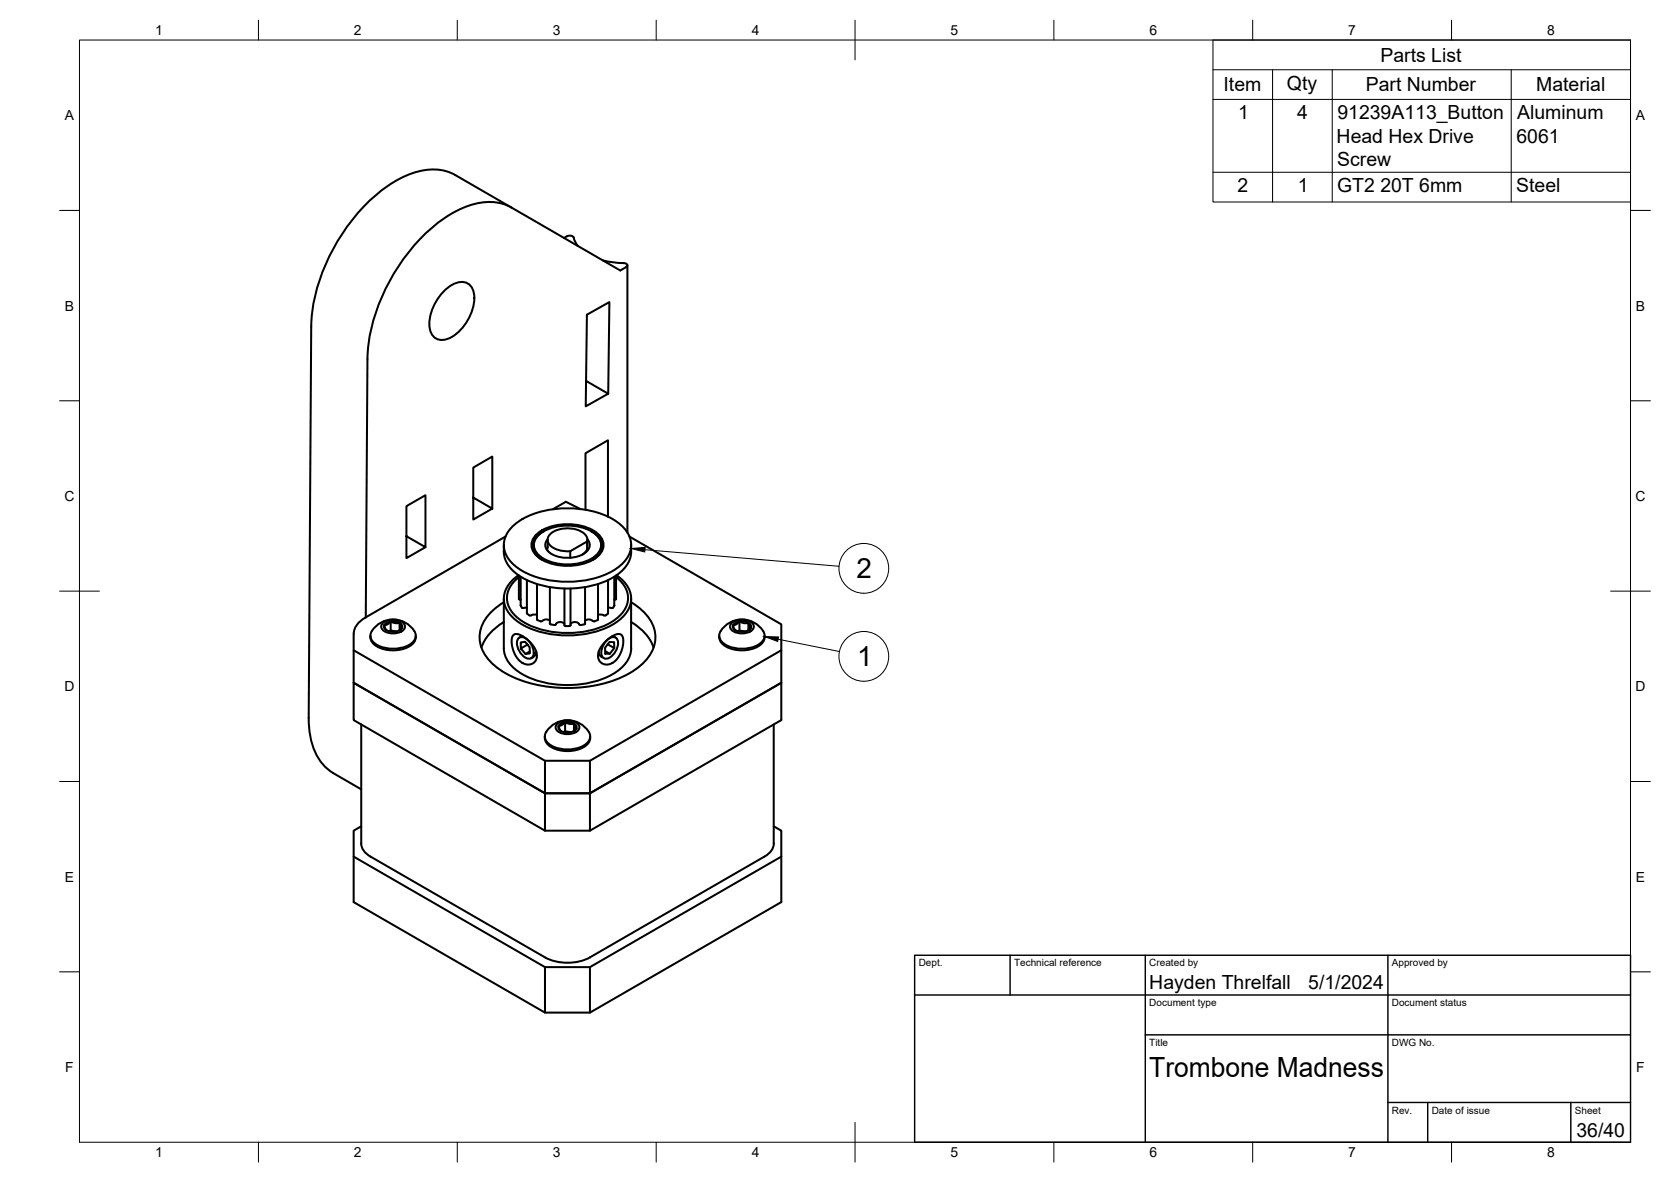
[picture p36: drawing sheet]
<svg xmlns="http://www.w3.org/2000/svg" width="420mm" height="297mm" viewBox="0 0 420 297" stroke-linecap="round" stroke-linejoin="round" font-family="sans-serif">
<defs><g id="words">
<g font-size="7">
<text x="215.3" y="145.3">2</text>
<text x="215.5" y="167.5">1</text>
<text x="289" y="270.6">Trombone Madness</text>
</g>
<g font-size="4.9">
<text x="347.1" y="15.5">Parts List</text>
<text x="307.7" y="23">Item</text>
<text x="323.6" y="22.5">Qty</text>
<text x="343.4" y="23">Part Number</text>
<text x="386.3" y="23">Material</text>
<text x="311.3" y="29.9">1</text>
<text x="326.2" y="29.9">4</text>
<text x="336.1" y="35.8">Head Hex Drive</text>
<text x="336.3" y="30">91239A113_Button</text>
<text x="381.3" y="35.8">6061</text>
<text x="381.5" y="30">Aluminum</text>
<text x="336.3" y="41.7">Screw</text>
<text x="311.2" y="48.2">2</text>
<text x="326.3" y="48.2">1</text>
<text x="336.2" y="48.4">GT2 20T 6mm</text>
<text x="381.3" y="48.4">Steel</text>
<text x="289" y="248.5">Hayden Threlfall</text>
<text x="329" y="248.5">5/1/2024</text>
<text x="396.4" y="285.7">36/40</text>
</g>
<g font-size="3.5">
<text x="39" y="8.8">1</text>
<text x="89" y="8.8">2</text>
<text x="139" y="8.8">3</text>
<text x="189" y="8.8">4</text>
<text x="239" y="8.8">5</text>
<text x="289" y="8.8">6</text>
<text x="339" y="8.8">7</text>
<text x="389" y="8.8">8</text>
<text x="16.3" y="30.2">A</text>
<text x="411.3" y="30.2">A</text>
<text x="16.3" y="78">B</text>
<text x="411.3" y="78">B</text>
<text x="16.2" y="125.9">C</text>
<text x="411.2" y="125.9">C</text>
<text x="16.2" y="173.7">D</text>
<text x="411.2" y="173.7">D</text>
<text x="16.3" y="221.6">E</text>
<text x="411.3" y="221.6">E</text>
<text x="16.4" y="269.4">F</text>
<text x="411.4" y="269.4">F</text>
<text x="39" y="290.8">1</text>
<text x="89" y="290.8">2</text>
<text x="139" y="290.8">3</text>
<text x="189" y="290.8">4</text>
<text x="239" y="290.8">5</text>
<text x="289" y="290.8">6</text>
<text x="339" y="290.8">7</text>
<text x="389" y="290.8">8</text>
</g>
<g font-size="2.5">
<text x="231" y="242.9">Dept.</text>
<text x="255" y="242.9">Technical reference</text>
<text x="289" y="242.9">Created by</text>
<text x="350" y="242.9">Approved by</text>
<text x="289" y="252.8">Document type</text>
<text x="350" y="252.8">Document status</text>
<text x="289" y="262.9">Title</text>
<text x="350" y="262.9">DWG No.</text>
<text x="350" y="279.9">Rev.</text>
<text x="360" y="279.9">Date of issue</text>
<text x="396" y="279.9">Sheet</text>
</g>
</g></defs>
<!-- layer: Visible -->
<g fill="none" stroke="#000" stroke-width=".51">
<path d="M128.6 52.2a13.4 13.4 0 0 0-12.3 .1 40.6 40.6 0 0 0-17.7 17.1 43.6 43.6 0 0 0-6.2 20.8l-.4 64.9M141.8 59.8l.8-.4a1.3 1.3 0 0 1 1.9 1.2l.8 1.2M112 72.8a5.2 5.2 0 0 1 5.6-1.6 4.5 4.5 0 0 1 1.6 4.7 12.2 12.2 0 0 1-6.5 9.2 3.2 3.2 0 0 1-4.7-2.7 12.1 12.1 0 0 1 4-9.6zM151.6 65.4l2.2 .5 3.5 .3a.49 .49 0 0 1 .4 .7l-1.7 1.1-41.5-24a13.4 13.4 0 0 0-12.4 .1 40.6 40.6 0 0 0-17.6 17.1 43.7 43.7 0 0 0-6.2 20.8l-.7 98.4a16.8 16.8 0 0 0 4.5 12.6l1.7 1.3 7 4.1M157.8 66.7v67.2M147.4 95.7l5.5 3.2-5.6 3.2 .3-23 5.6-3.2-.3 23M102.2 134.8l4.8 2.7-4.8 2.8v-13.1l4.8-2.8v13.1M119 125l4.8 2.8-4.8 2.8v-13.1l4.8-2.8v13.1M126.7 137a7.7 7.7 0 0 0 4.1 7.8 24.7 24.7 0 0 0 23.8 0 7.9 7.9 0 0 0 4.1-6.1M127.1 134.8l-35.1 20.3M129.1 132.1a21.6 21.6 0 0 1 16-4.3 18.3 18.3 0 0 1 12.1 5.2 6 6 0 0 1-.9 8.8 21.6 21.6 0 0 1-16.1 4.3 18.3 18.3 0 0 1-12-5.2 6 6 0 0 1 .9-8.8zM134.7 134.5a12.6 12.6 0 0 1 11.4-2.4 7.6 7.6 0 0 1 5.5 3.8 3.9 3.9 0 0 1-2.5 4.8 13.9 13.9 0 0 1-13.7-.6 3.5 3.5 0 0 1-.7-5.6z"/>
<path d="M135.1 134.8a11.9 11.9 0 0 1 11.6-2.1 6 6 0 0 1 4.4 3.5 3.8 3.8 0 0 1-2.4 4.2 12.9 12.9 0 0 1-12.9-.6 3.3 3.3 0 0 1-.7-5zM136.7 133.5a3.8 3.8 0 0 0-1.9 5.9l1.6 1.3M137.7 135.7v2.1M137.7 137.4v.1M137.7 135.5a2.23 2.23 0 0 0 .8 3.6 8.3 8.3 0 0 0 9-.5 2.1 2.1 0 0 0 .2-3.1M138.6 134a7.4 7.4 0 0 1 8.3 .1 1.98 1.98 0 0 1 .8 2l-4.3 2.4a6 6 0 0 1-5.5-2 1.91 1.91 0 0 1 .7-2.5zM143.4 138.5v1.7M146 127.9l-3.7-1.8-3.3 1.9M147.2 128.1v-14.2l5.7-3.3v19.2M147.5 138.3l-1.1 1.1M147.7 135.7l-.1 2.4M148.7 133.5a3.8 3.8 0 0 1 1.9 5.9l-1.6 1.3"/>
<path d="M158.3 134.8l38.1 22.1v14.7M158.7 137v1.7M91.9 155.2a5 5 0 0 0-3 4.1v4.1M92 155.1l-.1 .1M93.1 159.8a2.9 2.9 0 0 0 2.1 2.9 8.5 8.5 0 0 0 8.6-.9 2.39 2.39 0 0 0 .7-2M96.2 156.6a4.1 4.1 0 0 1 5.5 .4 1.8 1.8 0 0 1-1.9 2.1l-1.3 .1a2.53 2.53 0 0 1-2.7-1.7zM97.9 158.7l.3-.2 1.5 .2M98.2 156.2v2.3M100.5 156.5a3.2 3.2 0 0 0-3.9 .6 .99 .99 0 0 0 .6 1.3M100.5 156.5a.99 .99 0 0 1 .6 1.3M100.5 156.5v1.9M101.1 157.8l-.7 .7"/>
<path d="M101.1 157.8l-.4-.7a.52 .52 0 0 0-.3-.5 .52 .52 0 0 0-.6 0l-.8-.1a.69 .69 0 0 0-1.1 .1l-.8 .4a.38 .38 0 0 0-.5 .2 .38 .38 0 0 0 .2 .5l.4 .7M101.1 157.8a3.2 3.2 0 0 1-3.9 .6M104.2 158.6a6.3 6.3 0 0 0-11 .5 2.75 2.75 0 0 0 2.2 3.3 8.2 8.2 0 0 0 8.6-1.2 2.08 2.08 0 0 0 .2-2.6M126.7 150.5v12.4a8.3 8.3 0 0 0 5.3 6.9 25 25 0 0 0 22.6-.7 7.9 7.9 0 0 0 4.1-6.2M126.7 151.3a11.7 11.7 0 0 0-6 7.8 9.8 9.8 0 0 0 5 9.2 32.8 32.8 0 0 0 22.5 4.2 24.8 24.8 0 0 0 14-6.3 8.4 8.4 0 0 0-.8-12.8l-2.7-2.1M126.7 156.3a12.5 12.5 0 0 0-5.6 6.4M129 159.6l.6-.3 1.3 .3 1.7 1.1 1.3 1.4 .8 1.2 .3 1.2-.1 1-.6 1-1.1 .5-1.1-.1-1.3-.7-.8-.8-.8-1.6-.5-1.6v-1.6zM130.4 144.6a6.6 6.6 0 0 0-3.1 8.4 13 13 0 0 0 8.5 5.8 24.9 24.9 0 0 0 19.1-2.4 6.7 6.7 0 0 0 3.3-8.3 9 9 0 0 0-3.2-3.5M130.5 145a6 6 0 0 0-2 8.5 15.2 15.2 0 0 0 10.6 5.3 21.9 21.9 0 0 0 16.2-3.5 5.9 5.9 0 0 0 .6-9.4l-1-.9M130.5 144.6v5.9l.4 .2M130.9 144.9v7.3a.8 .8 0 0 0 1.3 .5h.3M130.9 150.7h.1"/>
<path d="M131.5 159.9l-.9 .3M132.5 145.8v8.4M132.5 154.2a.9 .9 0 0 0 1.4 .3h1.1M135 146.8l.1 9a1.1 1.1 0 0 0 1.6 0l.9-.1 .7 .2M138.3 147.6v9.2a1.27 1.27 0 0 0 1.5 .1M141.9 156.8a1.34 1.34 0 0 0-2.1 .1M141.9 147.9v9.2l.6 .2 1-.2-.1-9.2M147.1 147.6v9.1M147.1 156.7v.1a1.11 1.11 0 0 1-1.8-.3l-1.1-.2-.7 .5M150.4 146.8l-.1 9a1.1 1.1 0 0 1-1.6 0l-.9-.1-.7 .2M152.9 145.8v8.3M152.9 154.1a.93 .93 0 0 1-1.4 .4h-1.1"/>
<path d="M153.9 159.9l.9 .3M154.5 144.9v7.3a.8 .8 0 0 1-1.3 .5h-.3M154.5 150.7h.1M154.9 144.6v5.9l-.4 .2M158.7 150.5v12.4M158.7 156.3a12.5 12.5 0 0 1 5.6 6.4M180.8 159.8a3.2 3.2 0 0 0 2.9 3.2 8.5 8.5 0 0 0 7.8-1.2 2.29 2.29 0 0 0 .7-2M182.2 157.4a6.3 6.3 0 0 1 10 1.7 2.75 2.75 0 0 1-2.2 3.3 8.2 8.2 0 0 1-8.6-1.2 2.23 2.23 0 0 1 .3-3.3zM183.9 156.6a4.1 4.1 0 0 1 5.6 .4 1.8 1.8 0 0 1-2 2.1l-1.3 .1a2.53 2.53 0 0 1-2.6-1.7zM185.6 158.7l.3-.2 1.5 .2M185.9 156.2v2.3M188.2 156.5v1.9"/>
<path d="M188.8 157.8l-.8 .7M188.8 157.8l-.4-.7a.52 .52 0 0 0-.3-.5 .52 .52 0 0 0-.6 0l-.8-.1a.71 .71 0 0 0-1.2 .1l-.7 .4a.38 .38 0 0 0-.5 .2 .38 .38 0 0 0 .2 .5l.4 .7M188.8 157.8a3.2 3.2 0 0 1-3.9 .6M188.8 157.8a1.36 1.36 0 0 0-1.4-1.6 2.9 2.9 0 0 0-3.1 .9 .99 .99 0 0 0 .6 1.3M88.9 171.6l48.1 27.8v9.4l-48.1-27.8zM130.3 160.5a1.8 1.8 0 0 1 2.7 .7l.7 1a2.53 2.53 0 0 1-.1 3.2 2.75 2.75 0 0 1-3.2-2 3.2 3.2 0 0 1-.1-2.9zM132.6 162l-1.6 1 1.1 1.3 1.1-.1v-1.5l-1.2-1.4-1.1 .1 .1 1.6M133.2 163.7l-1.1 .6M134.8 163.8a1.61 1.61 0 0 1-.8 1.4l-.4 .2M150.5 163.8a1.73 1.73 0 0 0 .9 1.4M152.1 161.4l1.3-1.1 1.6-.9 1.1 .1 .6 .8-.1 2-.9 2.4-1.2 1.5-1.5 .8h-.9l-.9-.5-.5-.4-.3-.9v-.8l.3-1.1zM152.2 163.6l1.1 .7"/>
<path d="M152.4 161.2a1.8 1.8 0 0 1 2.7-.7 3.9 3.9 0 0 1-2.9 5 1.8 1.8 0 0 1-.8-2.7zM152.8 161.9l1.7 1M153.2 161.3l1.2 .1 .1 1.5-1.2 1.4h-1.1l-.1-1.5zM196.4 171.6l-48.1 27.8h-11.3l-48.1-27.8v-8.2l48.1 27.8M196.4 163.4l-48.1 27.8v8.2l48.1-27.8M196.4 171.6v9.4l-48.1 27.8M90.8 182.1v29.9a3.9 3.9 0 0 0 2.4 3.3l43.8 25.3a12.5 12.5 0 0 0 11.4 0l43.8-25.3M137 185.5a3.5 3.5 0 0 0 2.8 2.8 8.5 8.5 0 0 0 7.8-1.2l.7-1 .1-.6M137 185.1v.4M137 199.4h11.3v9.4h-11.3M138.4 182.7a6.3 6.3 0 0 1 9.9 1.7 2.75 2.75 0 0 1-2.2 3.3 8.2 8.2 0 0 1-8.6-1.2 2.23 2.23 0 0 1 .3-3.2zM140.1 181.9a4.1 4.1 0 0 1 5.5 .4 1.8 1.8 0 0 1-1.9 2.1l-1.3 .1a2.53 2.53 0 0 1-2.7-1.7z"/>
<path d="M141.1 183.7l-.4-.6a.36 .36 0 0 1-.2-.5 .36 .36 0 0 1 .3-.2l.8-.4a.68 .68 0 0 1 1.1-.2l.9 .1a.53 .53 0 0 1 .9 .4l.4 .8-.7 .7M141.7 184l.4-.2 1.5 .2M142.1 181.5v2.3M142.1 181.5l-.5 .1a1.15 1.15 0 0 0-1.2 1 1.15 1.15 0 0 0 1 1.3 3.1 3.1 0 0 0 3.5-.8 .99 .99 0 0 0-.6-1.3M142.1 181.5h1l1.2 .3M144.3 181.8v1.9M148.3 191.2h-11.3v8.2M148.4 185.1v.4M194.5 182.1l.1 29.9a3.9 3.9 0 0 1-2.4 3.3M88.9 215.3v11.4l48.1 27.8h11.3l48.1-27.8v-11.4M90.8 207.7l-1.9 1.1v6.5l48.1 27.7h11.3l48.1-27.7M194.5 207.7l1.9 1.1v6.5"/>
<path d="M137 243v11.5M148.3 243v11.5"/>
</g>
<!-- layer: Visible Narrow -->
<path d="M137.7 137.8a1.91 1.91 0 0 0 1.1 1.5M147.7 137.8l-.2 .5" fill="none" stroke="#000" stroke-width=".25"/>
<!-- layer: BORDER -->
<g fill="none" stroke="#000" stroke-width=".25">
<path d="M20 10.1h390v276.9h-390zM65 5.1v5M115 5.1v5M165 5.1v5M215 5.1v10M265 5.1v5M315 5.1v5M365 5.1v5M15 52.9h5M410 52.9h5M15 100.7h5M410 100.7h5"/>
<path d="M15 148.6h10M405 148.6h10M15 196.4h5M410 196.4h5M15 244.2h5M410 244.2h5M65 287v5M115 287v5M165 287v5M215 282.1v9.9M265 287v5M315 287v5"/>
<path d="M365 287v5"/>
</g>
<!-- layer: TITLEBLOCK -->
<path d="M230 240.1h180v46.9h-180zM230 250h180M254 240.1v9.9M288 240.1v46.9M349 240.1v46.9M288 260.1h122M349 277.1h61M359 277.1v9.9M395 277.1v9.9" fill="none" stroke="#000" stroke-width=".36"/>
<!-- layer: Parts Lists -->
<path d="M305 10.1h105v40.7h-105zM305 17.5h105M320 17.5v33.3M335 17.5v33.3M380 17.5v33.3M305 25h105M305 43.3h105" fill="none" stroke="#000" stroke-width=".25"/>
<!-- layer: Balloons -->
<g fill="none" stroke="#000" stroke-width=".25">
<path d="M162.2 138.1l48.8 4.2M195.7 160.6l15.4 3.1"/>
<circle cx="217.2" cy="142.8" r="6.3"/>
<circle cx="217.2" cy="164.9" r="6.3"/>
</g>
<path d="M158.7 137.8l3.5-.3-.1 1.2zM192.2 160l3.6 .1-.3 1.1z" fill="#000" stroke="#000" stroke-width=".25"/>
<use href="#words"/>
</svg>
